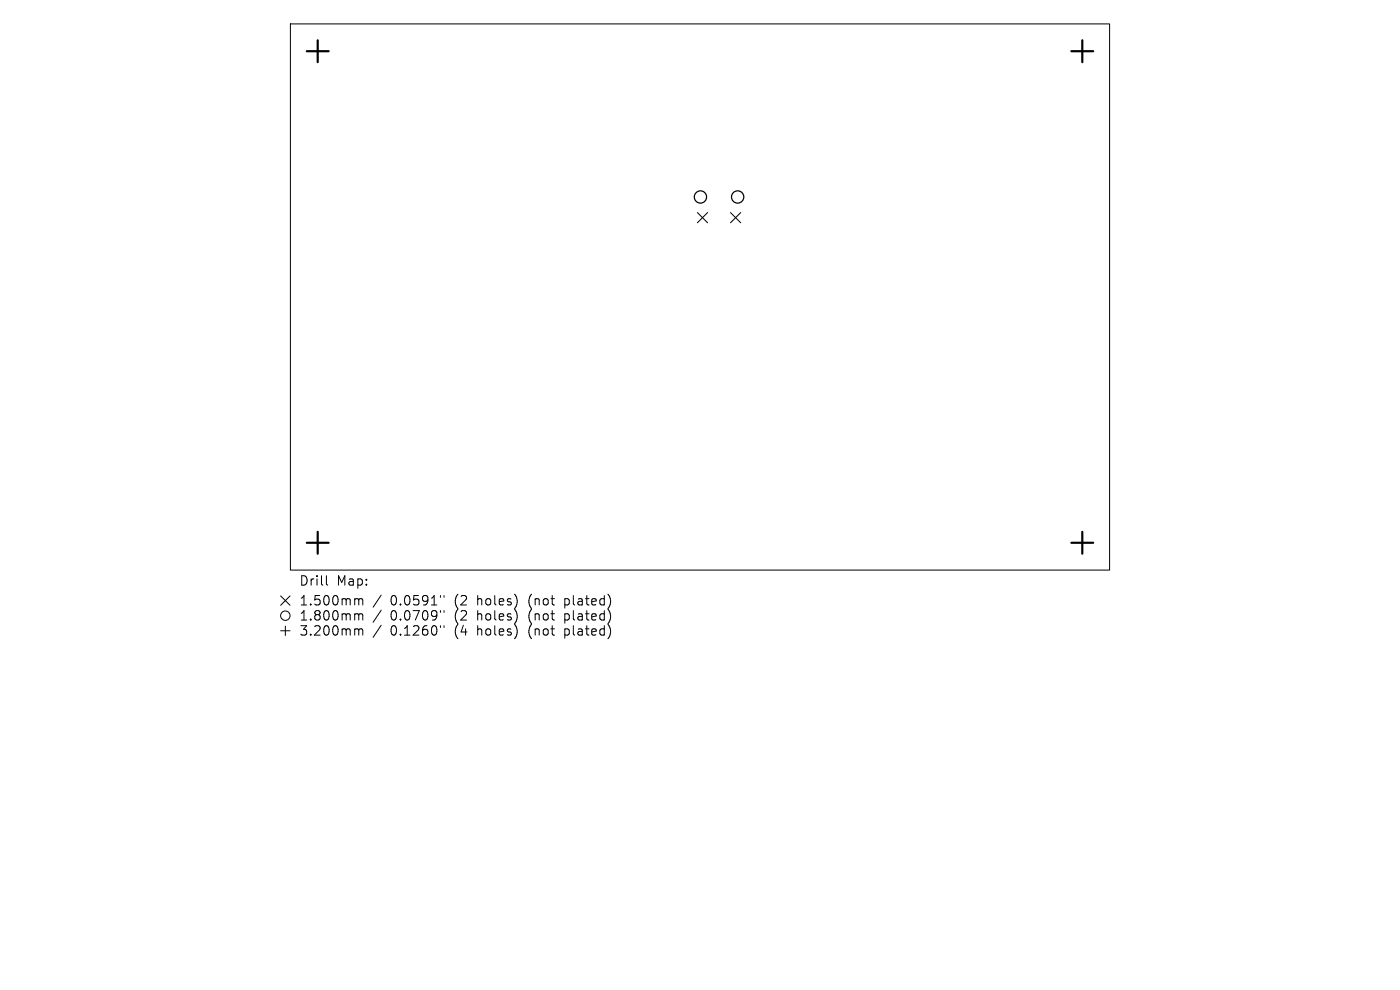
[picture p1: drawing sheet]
<svg xmlns="http://www.w3.org/2000/svg" width="297mm" height="210mm" viewBox="0 0 297 210" stroke-linecap="round" stroke-linejoin="round" font-family="sans-serif">
<defs><g id="words">
<g font-size="2.8">
<text x="63.5" y="124.5">Drill</text>
<text x="71.4" y="124.5">Map:</text>
<text x="63.5" y="128.7">1.500mm</text>
<text x="63.5" y="131.9">1.800mm</text>
<text x="82.8" y="128.7">0.0591&quot;</text>
<text x="82.8" y="131.9">0.0709&quot;</text>
<text x="96.4" y="128.7">(2</text>
<text x="96.4" y="131.9">(2</text>
<text x="101.3" y="128.7">holes)</text>
<text x="101.3" y="131.9">holes)</text>
<text x="112.2" y="128.7">(not</text>
<text x="112.2" y="131.9">(not</text>
<text x="119.9" y="128.7">plated)</text>
<text x="119.9" y="131.9">plated)</text>
<text x="63.5" y="135.1">3.200mm</text>
<text x="82.8" y="135.1">0.1260&quot;</text>
<text x="96.4" y="135.1">(4</text>
<text x="101.3" y="135.1">holes)</text>
<text x="112.2" y="135.1">(not</text>
<text x="119.9" y="135.1">plated)</text>
</g>
</g></defs>
<g fill="none" stroke="#000" stroke-width=".21">
<path d="M61.6 5.1h173.8v115.8h-173.8zM59.5 126.4l2 2M59.5 133.8h2M60.5 132.8v2M61.5 126.4l-2 2M69.2 122.1v1.7l.3 .3M75.8 127l.3 .3M75.8 130.2l.3 .3M75.8 133.4l.3 .3M76.1 127.3v1M76.1 130.5v1M76.1 133.7v1"/>
<path d="M76.1 127.3l.3-.3 .5 .1 .1 1.2M76.1 130.5l.3-.3 .5 .1 .1 1.2M76.1 133.7l.3-.3 .5 .1 .1 1.2M80.9 126.2l-1.7 2.6M80.9 129.4l-1.7 2.6M80.9 132.6l-1.7 2.6M93.4 126.3v.4M93.4 129.5v.4M93.4 132.7v.4M94.2 126.3v.4M94.2 129.5v.4M94.2 132.7v.4"/>
<path d="M109.6 126.9v1.3M109.6 130.1v1.3M109.6 133.3v1.3M129.1 126.1a2.35 2.35 0 0 1 0 2.9M129.1 129.3a2.35 2.35 0 0 1 0 2.9M129.1 132.5a2.35 2.35 0 0 1 0 2.9"/>
<circle cx="60.5" cy="130.6" r="1"/>
</g>
<path d="M147.9 45.1l2.2 2.2M150.1 45.1l-2.2 2.2M155 45.1l2.1 2.2M157.1 45.1l-2.1 2.2" fill="none" stroke="#000" stroke-width=".22"/>
<g fill="none" stroke="#000" stroke-width=".26">
<circle cx="148.6" cy="41.8" r="1.3"/>
<circle cx="156.5" cy="41.8" r="1.3"/>
</g>
<path d="M65.1 10.9h4.6M67.4 8.5v4.7M227.3 10.9h4.6M229.6 8.5v4.7M65.1 115.1h4.6M67.4 112.8v4.7M227.3 115.1h4.6M229.6 112.8v4.7" fill="none" stroke="#000" stroke-width=".46"/>
<use href="#words"/>
</svg>
